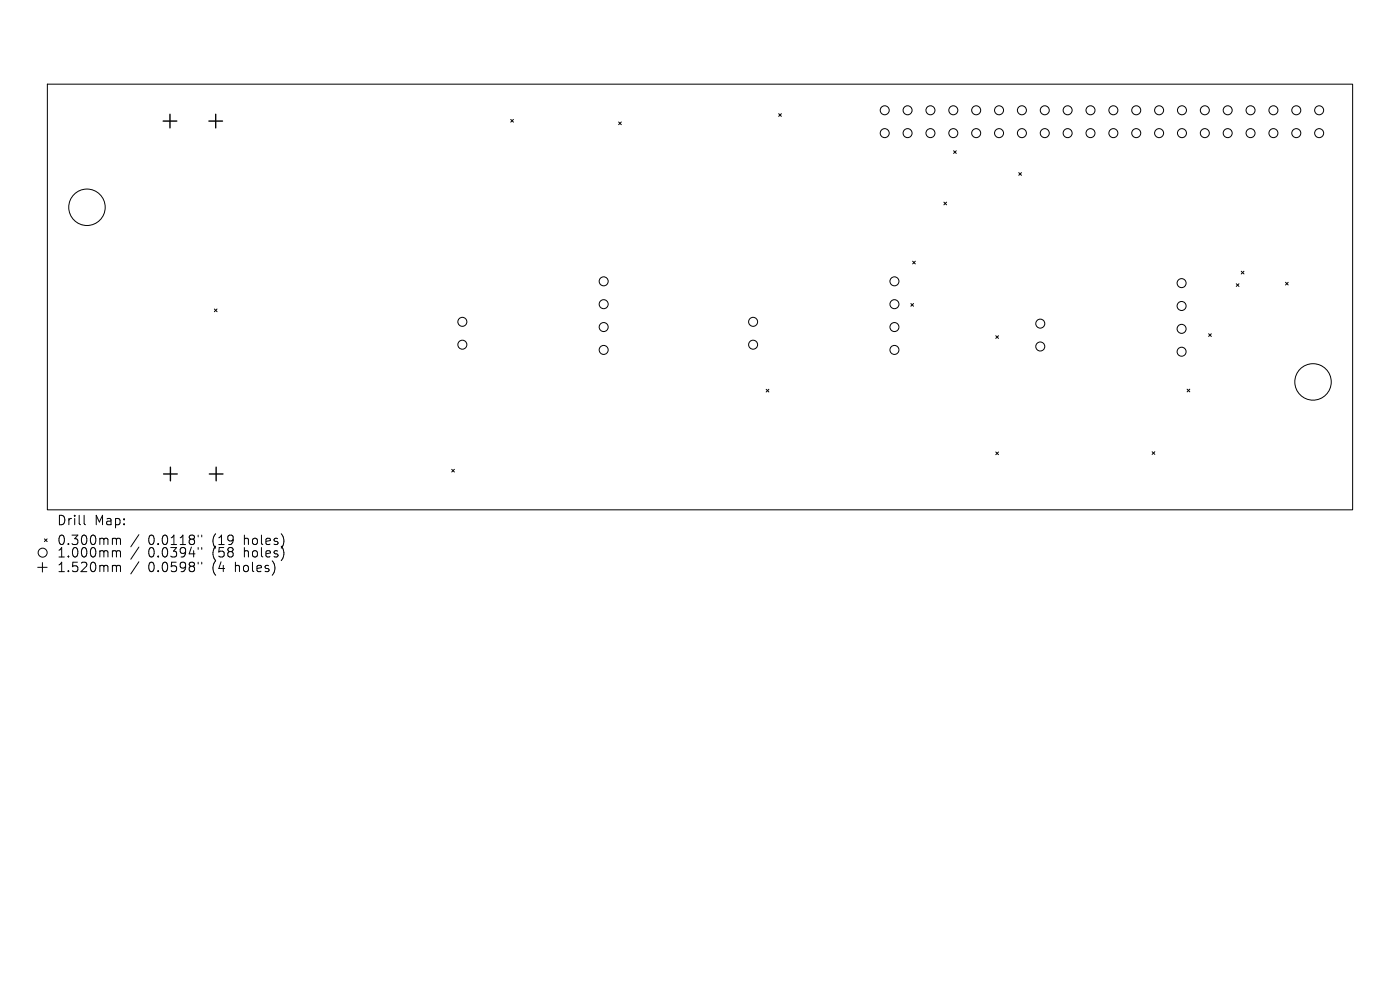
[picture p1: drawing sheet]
<svg xmlns="http://www.w3.org/2000/svg" width="297mm" height="210mm" viewBox="0 0 297 210" stroke-linecap="round" stroke-linejoin="round" font-family="sans-serif">
<defs><g id="words">
<g font-size="2.8">
<text x="12" y="111.7">Drill</text>
<text x="20" y="111.7">Map:</text>
<text x="12" y="115.9">0.300mm</text>
<text x="12" y="118.5">1.000mm</text>
<text x="31.4" y="115.9">0.0118&quot;</text>
<text x="31.4" y="118.5">0.0394&quot;</text>
<text x="45.2" y="115.9">(19</text>
<text x="45.2" y="118.5">(58</text>
<text x="52" y="115.9">holes)</text>
<text x="52" y="118.5">holes)</text>
<text x="12" y="121.6">1.520mm</text>
<text x="31.4" y="121.6">0.0598&quot;</text>
<text x="45.2" y="121.6">(4</text>
<text x="50.1" y="121.6">holes)</text>
</g>
</g></defs>
<g fill="none" stroke="#000" stroke-width=".21">
<path d="M10 17.9h277v90.3h-277zM108.4 25.3l.5 .6M108.9 25.3l-.5 .6M131.2 25.9l.6 .6M131.8 25.9l-.6 .6M165.2 24.1l.6 .6M165.8 24.1l-.6 .6M202.3 32l.6 .6M202.9 32l-.6 .6M216.1 36.6l.6 .6M216.7 36.6l-.6 .6M193.6 55.4l.6 .6"/>
<path d="M194.2 55.4l-.6 .6M200.2 42.9l.6 .6M200.8 42.9l-.6 .6M263.3 57.5l.6 .6M263.9 57.5l-.6 .6M272.7 59.9l.6 .6M273.3 59.9l-.6 .6M45.5 65.5l.5 .6M46 65.5l-.5 .6M193.2 64.4l.6 .6M193.8 64.4l-.6 .6M211.2 71.2l.6 .6"/>
<path d="M211.8 71.2l-.6 .6M256.4 70.8l.6 .6M257 70.8l-.6 .6M262.3 60.2l.5 .6M262.8 60.2l-.5 .6M95.8 99.6l.6 .5M96.4 99.6l-.6 .5M162.5 82.6l.6 .6M163.1 82.6l-.6 .6M211.2 95.9l.6 .6M211.8 95.9l-.6 .6M244.4 95.8l.6 .6"/>
<path d="M245 95.8l-.6 .6M251.8 82.6l.6 .5M252.4 82.6l-.6 .5M9 119.3v2M9.4 114.3l.6 .6M10 114.3l-.6 .6M17.8 109.3v1.7l.3 .3M24.1 114.2h.3l.3 .3M24.1 116.8h.3l.3 .3M24.1 119.9h.3l.3 .3M24.7 114.5l.3-.3 .5 .1 .1 1.2M24.7 114.5v1"/>
<path d="M24.7 117.1v1.1M24.7 117.1l.3-.3 .5 .1 .1 1.3M29.5 113.4l-1.7 2.6M29.5 116.1l-1.7 2.5M29.5 119.2l-1.7 2.5M42 113.5v.4M42 116.2v.3M42 119.3v.3M42.8 113.5v.4M42.8 116.2v.3M42.8 119.3v.3M8 120.3h2"/>
<path d="M24.7 120.2v1.1M24.7 120.2l.3-.3 .5 .1 .1 1.3"/>
<circle cx="187.7" cy="28.2" r=".95"/>
<circle cx="187.7" cy="23.4" r=".95"/>
<circle cx="192.5" cy="28.2" r=".95"/>
<circle cx="192.5" cy="23.4" r=".95"/>
<circle cx="197.4" cy="28.2" r=".95"/>
<circle cx="197.4" cy="23.4" r=".95"/>
<circle cx="202.2" cy="28.2" r=".95"/>
<circle cx="202.2" cy="23.4" r=".95"/>
<circle cx="207.1" cy="28.2" r=".95"/>
<circle cx="207.1" cy="23.4" r=".95"/>
<circle cx="211.9" cy="23.4" r=".95"/>
<circle cx="211.9" cy="28.2" r=".95"/>
<circle cx="216.8" cy="28.2" r=".95"/>
<circle cx="216.8" cy="23.4" r=".95"/>
<circle cx="221.6" cy="23.4" r=".95"/>
<circle cx="221.6" cy="28.2" r=".95"/>
<circle cx="226.5" cy="23.4" r=".95"/>
<circle cx="226.5" cy="28.2" r=".95"/>
<circle cx="231.3" cy="23.4" r=".95"/>
<circle cx="231.3" cy="28.2" r=".95"/>
<circle cx="236.2" cy="23.4" r=".95"/>
<circle cx="236.2" cy="28.2" r=".95"/>
<circle cx="241" cy="28.2" r=".95"/>
<circle cx="241" cy="23.4" r=".95"/>
<circle cx="245.9" cy="23.4" r=".95"/>
<circle cx="245.9" cy="28.2" r=".95"/>
<circle cx="250.7" cy="23.4" r=".95"/>
<circle cx="250.7" cy="28.2" r=".95"/>
<circle cx="255.6" cy="28.2" r=".95"/>
<circle cx="255.6" cy="23.4" r=".95"/>
<circle cx="260.4" cy="28.2" r=".95"/>
<circle cx="260.4" cy="23.4" r=".95"/>
<circle cx="265.3" cy="23.4" r=".96"/>
<circle cx="265.3" cy="28.2" r=".96"/>
<circle cx="270.1" cy="23.4" r=".95"/>
<circle cx="270.1" cy="28.2" r=".95"/>
<circle cx="275" cy="23.4" r=".95"/>
<circle cx="275" cy="28.2" r=".95"/>
<circle cx="279.8" cy="23.4" r=".96"/>
<circle cx="279.8" cy="28.2" r=".96"/>
<circle cx="18.5" cy="44" r="3.9"/>
<circle cx="128.1" cy="59.7" r=".95"/>
<circle cx="189.8" cy="59.7" r=".95"/>
<circle cx="98.1" cy="73.1" r=".95"/>
<circle cx="98.1" cy="68.3" r=".95"/>
<circle cx="128.1" cy="64.5" r=".95"/>
<circle cx="128.1" cy="74.2" r=".95"/>
<circle cx="128.1" cy="69.4" r=".95"/>
<circle cx="159.8" cy="68.3" r=".95"/>
<circle cx="159.8" cy="73.1" r=".95"/>
<circle cx="189.8" cy="64.5" r=".95"/>
<circle cx="189.8" cy="69.4" r=".95"/>
<circle cx="189.8" cy="74.2" r=".95"/>
<circle cx="220.7" cy="68.7" r=".95"/>
<circle cx="220.7" cy="73.5" r=".95"/>
<circle cx="250.7" cy="74.6" r=".95"/>
<circle cx="250.7" cy="69.8" r=".95"/>
<circle cx="250.7" cy="60.1" r=".95"/>
<circle cx="250.7" cy="64.9" r=".95"/>
<circle cx="278.6" cy="81" r="3.9"/>
<circle cx="9" cy="117.2" r=".95"/>
</g>
<path d="M34.6 25.7h2.9M36.1 24.2v2.9M44.3 25.7h2.9M45.8 24.2v2.9M36.2 99.1v2.9M45.9 99.1v2.9M34.7 100.5h2.9M44.4 100.5h2.9" fill="none" stroke="#000" stroke-width=".29"/>
<use href="#words"/>
</svg>
